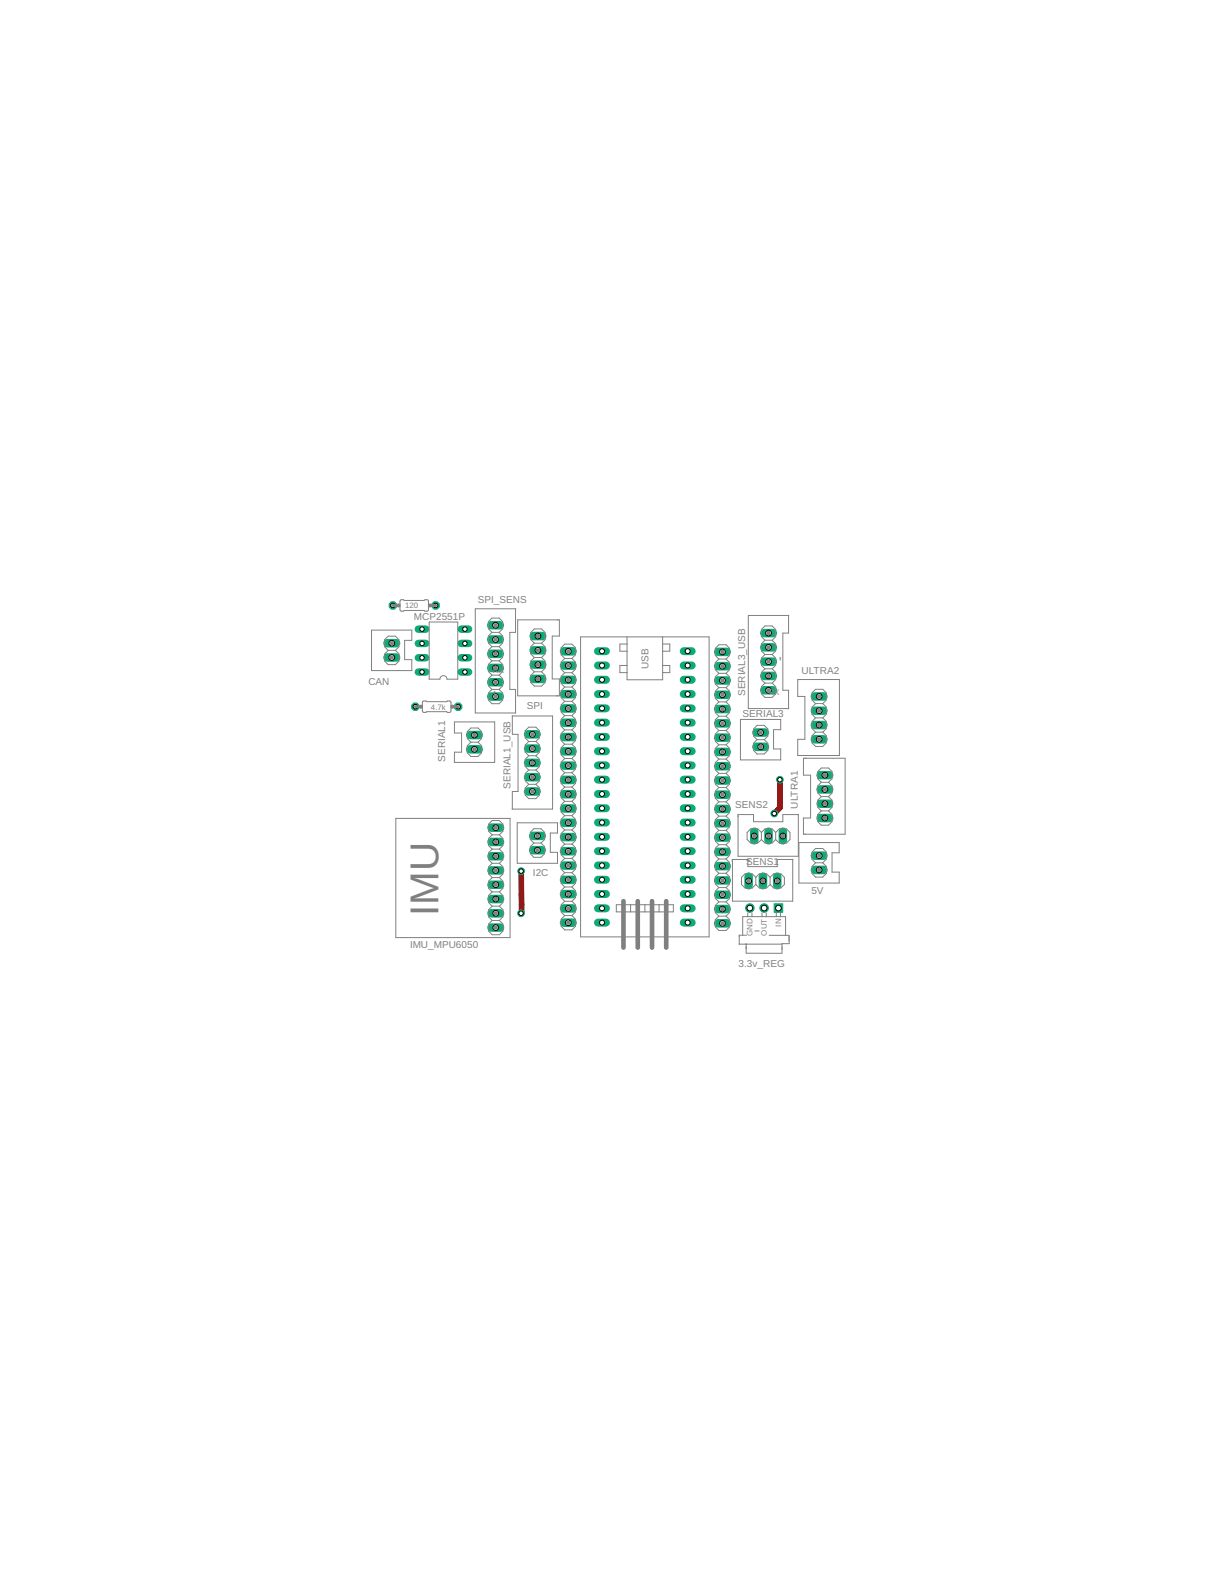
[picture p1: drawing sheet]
<svg xmlns="http://www.w3.org/2000/svg" width="216mm" height="279mm" viewBox="0 0 216 279" stroke-linecap="round" stroke-linejoin="round" font-family="sans-serif">
<defs><g id="words">
<text font-size="7.2" fill="#808080" x="77.9" y="162.8" transform="rotate(-90 77.9 162.8)">IMU</text>
<g font-size="2.5" fill="#808080">
<text x="139.4" y="117.4" transform="rotate(-90 139.4 117.4)">-</text>
<text x="88.6" y="123.6" transform="rotate(-90 88.6 123.6)">-</text>
<text x="132.6" y="153.6">-</text>
</g>
<g font-size="1.8" fill="#808080">
<text x="84.9" y="107.2">SPI_SENS</text>
<text x="73.6" y="110.1">MCP2551P</text>
<text x="115.2" y="118.9" transform="rotate(-90 115.2 118.9)">USB</text>
<text x="142.4" y="119.8">ULTRA2</text>
<text x="65.5" y="121.7">CAN</text>
<text x="93.6" y="125.9">SPI</text>
<text x="132.4" y="123.7" transform="rotate(-90 132.4 123.7)">SERIAL3_USB</text>
<text x="132" y="127.5">SERIAL3</text>
<text x="79.1" y="135.4" transform="rotate(-90 79.1 135.4)">SERIAL1</text>
<text x="90.7" y="140.1" transform="rotate(-90 90.7 140.1)">SERIAL1_USB</text>
<text x="130.6" y="143.7">SENS2</text>
<text x="141.7" y="143.7" transform="rotate(-90 141.7 143.7)">ULTRA1</text>
<text x="94.7" y="155.8">I2C</text>
<text x="132.6" y="153.7">SENS1</text>
<text x="144.2" y="159">5V</text>
<text x="72.9" y="168.5">IMU_MPU6050</text>
<text x="131.2" y="171.9">3.3v_REG</text>
</g>
<g font-size="1.4" fill="#808080">
<text x="72" y="108.1">120</text>
<text x="87.6" y="119.6">RX</text>
<text x="136.6" y="123.6">RX</text>
<text x="76.6" y="126.1">4.7k</text>
<text x="133.7" y="166.4" transform="rotate(-90 133.7 166.4)">GND</text>
<text x="136.3" y="166.3" transform="rotate(-90 136.3 166.3)">OUT</text>
<text x="138.8" y="164.7" transform="rotate(-90 138.8 164.7)">IN</text>
</g>
</g></defs>
<path d="M138.6 138.6v5l-1 1M92.6 154.8l.1 7.4-.1 .1" fill="none" stroke="#c90d0c" stroke-width="1"/>
<path d="M87.3 147.1h1.6" fill="none" stroke="#0dab76" stroke-width="1.5"/>
<circle cx="88.1" cy="147.1" r=".51" fill="#fff" stroke="#000" stroke-width=".18"/>
<path d="M87.3 149.6h1.6" fill="none" stroke="#0dab76" stroke-width="1.5"/>
<circle cx="88.1" cy="149.6" r=".51" fill="#fff" stroke="#000" stroke-width=".18"/>
<path d="M87.3 152.2h1.6" fill="none" stroke="#0dab76" stroke-width="1.5"/>
<circle cx="88.1" cy="152.2" r=".51" fill="#fff" stroke="#000" stroke-width=".18"/>
<path d="M87.3 154.7h1.6" fill="none" stroke="#0dab76" stroke-width="1.5"/>
<circle cx="88.1" cy="154.7" r=".51" fill="#fff" stroke="#000" stroke-width=".18"/>
<path d="M87.3 157.2h1.6" fill="none" stroke="#0dab76" stroke-width="1.5"/>
<circle cx="88.1" cy="157.2" r=".51" fill="#fff" stroke="#000" stroke-width=".18"/>
<path d="M87.3 159.8h1.6" fill="none" stroke="#0dab76" stroke-width="1.5"/>
<circle cx="88.1" cy="159.8" r=".51" fill="#fff" stroke="#000" stroke-width=".18"/>
<path d="M87.3 162.3h1.6" fill="none" stroke="#0dab76" stroke-width="1.5"/>
<circle cx="88.1" cy="162.3" r=".51" fill="#fff" stroke="#000" stroke-width=".18"/>
<path d="M87.3 164.9h1.6" fill="none" stroke="#0dab76" stroke-width="1.5"/>
<circle cx="88.1" cy="164.9" r=".51" fill="#fff" stroke="#000" stroke-width=".18"/>
<path d="M144.8 154.6h1.5" fill="none" stroke="#0dab76" stroke-width="1.5"/>
<circle cx="145.6" cy="154.6" r=".51" fill="#fff" stroke="#000" stroke-width=".18"/>
<path d="M144.8 152.1h1.5" fill="none" stroke="#0dab76" stroke-width="1.5"/>
<circle cx="145.6" cy="152.1" r=".51" fill="#fff" stroke="#000" stroke-width=".18"/>
<path d="M134.4 132.7h1.5" fill="none" stroke="#0dab76" stroke-width="1.5"/>
<circle cx="135.2" cy="132.7" r=".51" fill="#fff" stroke="#000" stroke-width=".18"/>
<path d="M134.4 130.2h1.5" fill="none" stroke="#0dab76" stroke-width="1.5"/>
<circle cx="135.2" cy="130.2" r=".51" fill="#fff" stroke="#000" stroke-width=".18"/>
<path d="M83.5 130.6h1.6" fill="none" stroke="#0dab76" stroke-width="1.5"/>
<circle cx="84.3" cy="130.6" r=".51" fill="#fff" stroke="#000" stroke-width=".18"/>
<path d="M83.5 133.2h1.6" fill="none" stroke="#0dab76" stroke-width="1.5"/>
<circle cx="84.3" cy="133.2" r=".51" fill="#fff" stroke="#000" stroke-width=".18"/>
<path d="M137.6 160.6h1.5v1.6h-1.5z" fill="#0dab76" stroke="#0dab76" stroke-width=".18"/>
<circle cx="138.3" cy="161.4" r=".51" fill="#fff" stroke="#000" stroke-width=".18"/>
<circle cx="135.8" cy="161.4" r=".76" fill="#0dab76" stroke="#0dab76" stroke-width=".18"/>
<circle cx="135.8" cy="161.4" r=".51" fill="#fff" stroke="#000" stroke-width=".18"/>
<circle cx="133.2" cy="161.4" r=".76" fill="#0dab76" stroke="#0dab76" stroke-width=".18"/>
<circle cx="133.2" cy="161.4" r=".51" fill="#fff" stroke="#000" stroke-width=".18"/>
<path d="M106.3 115.7h1.4" fill="none" stroke="#0dab76" stroke-width="1.4"/>
<circle cx="107" cy="115.7" r=".44" fill="#fff" stroke="#000" stroke-width=".18"/>
<path d="M106.3 118.3h1.4" fill="none" stroke="#0dab76" stroke-width="1.4"/>
<circle cx="107" cy="118.3" r=".44" fill="#fff" stroke="#000" stroke-width=".18"/>
<path d="M106.3 120.8h1.4" fill="none" stroke="#0dab76" stroke-width="1.4"/>
<circle cx="107" cy="120.8" r=".44" fill="#fff" stroke="#000" stroke-width=".18"/>
<path d="M106.3 123.4h1.4" fill="none" stroke="#0dab76" stroke-width="1.4"/>
<circle cx="107" cy="123.4" r=".44" fill="#fff" stroke="#000" stroke-width=".18"/>
<path d="M106.3 125.9h1.4" fill="none" stroke="#0dab76" stroke-width="1.4"/>
<circle cx="107" cy="125.9" r=".44" fill="#fff" stroke="#000" stroke-width=".18"/>
<path d="M106.3 128.4h1.4" fill="none" stroke="#0dab76" stroke-width="1.4"/>
<circle cx="107" cy="128.4" r=".44" fill="#fff" stroke="#000" stroke-width=".18"/>
<path d="M106.3 131h1.4" fill="none" stroke="#0dab76" stroke-width="1.4"/>
<circle cx="107" cy="131" r=".44" fill="#fff" stroke="#000" stroke-width=".18"/>
<path d="M106.3 133.5h1.4" fill="none" stroke="#0dab76" stroke-width="1.4"/>
<circle cx="107" cy="133.5" r=".44" fill="#fff" stroke="#000" stroke-width=".18"/>
<path d="M106.3 136h1.4" fill="none" stroke="#0dab76" stroke-width="1.4"/>
<circle cx="107" cy="136" r=".44" fill="#fff" stroke="#000" stroke-width=".18"/>
<path d="M106.3 138.6h1.4" fill="none" stroke="#0dab76" stroke-width="1.4"/>
<circle cx="107" cy="138.6" r=".44" fill="#fff" stroke="#000" stroke-width=".18"/>
<path d="M106.3 141.1h1.4" fill="none" stroke="#0dab76" stroke-width="1.4"/>
<circle cx="107" cy="141.1" r=".44" fill="#fff" stroke="#000" stroke-width=".18"/>
<path d="M106.3 143.7h1.4" fill="none" stroke="#0dab76" stroke-width="1.4"/>
<circle cx="107" cy="143.7" r=".44" fill="#fff" stroke="#000" stroke-width=".18"/>
<path d="M106.3 146.2h1.4" fill="none" stroke="#0dab76" stroke-width="1.4"/>
<circle cx="107" cy="146.2" r=".44" fill="#fff" stroke="#000" stroke-width=".18"/>
<path d="M106.3 148.7h1.4" fill="none" stroke="#0dab76" stroke-width="1.4"/>
<circle cx="107" cy="148.7" r=".44" fill="#fff" stroke="#000" stroke-width=".18"/>
<path d="M106.3 151.3h1.4" fill="none" stroke="#0dab76" stroke-width="1.4"/>
<circle cx="107" cy="151.3" r=".44" fill="#fff" stroke="#000" stroke-width=".18"/>
<path d="M106.3 153.8h1.4" fill="none" stroke="#0dab76" stroke-width="1.4"/>
<circle cx="107" cy="153.8" r=".44" fill="#fff" stroke="#000" stroke-width=".18"/>
<path d="M106.3 156.4h1.4" fill="none" stroke="#0dab76" stroke-width="1.4"/>
<circle cx="107" cy="156.4" r=".44" fill="#fff" stroke="#000" stroke-width=".18"/>
<path d="M106.3 158.9h1.4" fill="none" stroke="#0dab76" stroke-width="1.4"/>
<circle cx="107" cy="158.9" r=".44" fill="#fff" stroke="#000" stroke-width=".18"/>
<path d="M106.3 161.4h1.4" fill="none" stroke="#0dab76" stroke-width="1.4"/>
<circle cx="107" cy="161.4" r=".44" fill="#fff" stroke="#000" stroke-width=".18"/>
<path d="M106.3 164h1.4" fill="none" stroke="#0dab76" stroke-width="1.4"/>
<circle cx="107" cy="164" r=".44" fill="#fff" stroke="#000" stroke-width=".18"/>
<path d="M121.5 115.7h1.4" fill="none" stroke="#0dab76" stroke-width="1.4"/>
<circle cx="122.2" cy="115.7" r=".44" fill="#fff" stroke="#000" stroke-width=".18"/>
<path d="M121.5 118.3h1.4" fill="none" stroke="#0dab76" stroke-width="1.4"/>
<circle cx="122.2" cy="118.3" r=".44" fill="#fff" stroke="#000" stroke-width=".18"/>
<path d="M121.5 120.8h1.4" fill="none" stroke="#0dab76" stroke-width="1.4"/>
<circle cx="122.2" cy="120.8" r=".44" fill="#fff" stroke="#000" stroke-width=".18"/>
<path d="M121.5 123.4h1.4" fill="none" stroke="#0dab76" stroke-width="1.4"/>
<circle cx="122.2" cy="123.4" r=".44" fill="#fff" stroke="#000" stroke-width=".18"/>
<path d="M121.5 125.9h1.4" fill="none" stroke="#0dab76" stroke-width="1.4"/>
<circle cx="122.2" cy="125.9" r=".44" fill="#fff" stroke="#000" stroke-width=".18"/>
<path d="M121.5 128.4h1.4" fill="none" stroke="#0dab76" stroke-width="1.4"/>
<circle cx="122.2" cy="128.4" r=".44" fill="#fff" stroke="#000" stroke-width=".18"/>
<path d="M121.5 131h1.4" fill="none" stroke="#0dab76" stroke-width="1.4"/>
<circle cx="122.2" cy="131" r=".44" fill="#fff" stroke="#000" stroke-width=".18"/>
<path d="M121.5 133.5h1.4" fill="none" stroke="#0dab76" stroke-width="1.4"/>
<circle cx="122.2" cy="133.5" r=".44" fill="#fff" stroke="#000" stroke-width=".18"/>
<path d="M121.5 136h1.4" fill="none" stroke="#0dab76" stroke-width="1.4"/>
<circle cx="122.2" cy="136" r=".44" fill="#fff" stroke="#000" stroke-width=".18"/>
<path d="M121.5 138.6h1.4" fill="none" stroke="#0dab76" stroke-width="1.4"/>
<circle cx="122.2" cy="138.6" r=".44" fill="#fff" stroke="#000" stroke-width=".18"/>
<path d="M121.5 141.1h1.4" fill="none" stroke="#0dab76" stroke-width="1.4"/>
<circle cx="122.2" cy="141.1" r=".44" fill="#fff" stroke="#000" stroke-width=".18"/>
<path d="M121.5 143.7h1.4" fill="none" stroke="#0dab76" stroke-width="1.4"/>
<circle cx="122.2" cy="143.7" r=".44" fill="#fff" stroke="#000" stroke-width=".18"/>
<path d="M121.5 146.2h1.4" fill="none" stroke="#0dab76" stroke-width="1.4"/>
<circle cx="122.2" cy="146.2" r=".44" fill="#fff" stroke="#000" stroke-width=".18"/>
<path d="M121.5 148.7h1.4" fill="none" stroke="#0dab76" stroke-width="1.4"/>
<circle cx="122.2" cy="148.7" r=".44" fill="#fff" stroke="#000" stroke-width=".18"/>
<path d="M121.5 151.3h1.4" fill="none" stroke="#0dab76" stroke-width="1.4"/>
<circle cx="122.2" cy="151.3" r=".44" fill="#fff" stroke="#000" stroke-width=".18"/>
<path d="M121.5 153.8h1.4" fill="none" stroke="#0dab76" stroke-width="1.4"/>
<circle cx="122.2" cy="153.8" r=".44" fill="#fff" stroke="#000" stroke-width=".18"/>
<path d="M121.5 156.4h1.4" fill="none" stroke="#0dab76" stroke-width="1.4"/>
<circle cx="122.2" cy="156.4" r=".44" fill="#fff" stroke="#000" stroke-width=".18"/>
<path d="M121.5 158.9h1.4" fill="none" stroke="#0dab76" stroke-width="1.4"/>
<circle cx="122.2" cy="158.9" r=".44" fill="#fff" stroke="#000" stroke-width=".18"/>
<path d="M121.5 161.4h1.4" fill="none" stroke="#0dab76" stroke-width="1.4"/>
<circle cx="122.2" cy="161.4" r=".44" fill="#fff" stroke="#000" stroke-width=".18"/>
<path d="M121.5 164h1.4" fill="none" stroke="#0dab76" stroke-width="1.4"/>
<circle cx="122.2" cy="164" r=".44" fill="#fff" stroke="#000" stroke-width=".18"/>
<path d="M100.2 164h1.5" fill="none" stroke="#0dab76" stroke-width="1.5"/>
<circle cx="101" cy="164" r=".51" fill="#fff" stroke="#000" stroke-width=".18"/>
<path d="M100.2 161.5h1.5" fill="none" stroke="#0dab76" stroke-width="1.5"/>
<circle cx="101" cy="161.5" r=".51" fill="#fff" stroke="#000" stroke-width=".18"/>
<path d="M100.2 158.9h1.5" fill="none" stroke="#0dab76" stroke-width="1.5"/>
<circle cx="101" cy="158.9" r=".51" fill="#fff" stroke="#000" stroke-width=".18"/>
<path d="M100.2 156.4h1.5" fill="none" stroke="#0dab76" stroke-width="1.5"/>
<circle cx="101" cy="156.4" r=".51" fill="#fff" stroke="#000" stroke-width=".18"/>
<path d="M100.2 153.8h1.5" fill="none" stroke="#0dab76" stroke-width="1.5"/>
<circle cx="101" cy="153.8" r=".51" fill="#fff" stroke="#000" stroke-width=".18"/>
<path d="M100.2 151.3h1.5" fill="none" stroke="#0dab76" stroke-width="1.5"/>
<circle cx="101" cy="151.3" r=".51" fill="#fff" stroke="#000" stroke-width=".18"/>
<path d="M100.2 148.8h1.5" fill="none" stroke="#0dab76" stroke-width="1.5"/>
<circle cx="101" cy="148.8" r=".51" fill="#fff" stroke="#000" stroke-width=".18"/>
<path d="M100.2 146.2h1.5" fill="none" stroke="#0dab76" stroke-width="1.5"/>
<circle cx="101" cy="146.2" r=".51" fill="#fff" stroke="#000" stroke-width=".18"/>
<path d="M100.2 143.7h1.5" fill="none" stroke="#0dab76" stroke-width="1.5"/>
<circle cx="101" cy="143.7" r=".51" fill="#fff" stroke="#000" stroke-width=".18"/>
<path d="M100.2 141.2h1.5" fill="none" stroke="#0dab76" stroke-width="1.5"/>
<circle cx="101" cy="141.2" r=".51" fill="#fff" stroke="#000" stroke-width=".18"/>
<path d="M100.2 138.6h1.5" fill="none" stroke="#0dab76" stroke-width="1.5"/>
<circle cx="101" cy="138.6" r=".51" fill="#fff" stroke="#000" stroke-width=".18"/>
<path d="M100.2 136.1h1.5" fill="none" stroke="#0dab76" stroke-width="1.5"/>
<circle cx="101" cy="136.1" r=".51" fill="#fff" stroke="#000" stroke-width=".18"/>
<path d="M100.2 133.5h1.5" fill="none" stroke="#0dab76" stroke-width="1.5"/>
<circle cx="101" cy="133.5" r=".51" fill="#fff" stroke="#000" stroke-width=".18"/>
<path d="M100.2 131h1.5" fill="none" stroke="#0dab76" stroke-width="1.5"/>
<circle cx="101" cy="131" r=".51" fill="#fff" stroke="#000" stroke-width=".18"/>
<path d="M100.2 128.5h1.5" fill="none" stroke="#0dab76" stroke-width="1.5"/>
<circle cx="101" cy="128.5" r=".51" fill="#fff" stroke="#000" stroke-width=".18"/>
<path d="M100.2 125.9h1.5" fill="none" stroke="#0dab76" stroke-width="1.5"/>
<circle cx="101" cy="125.9" r=".51" fill="#fff" stroke="#000" stroke-width=".18"/>
<path d="M100.2 123.4h1.5" fill="none" stroke="#0dab76" stroke-width="1.5"/>
<circle cx="101" cy="123.4" r=".51" fill="#fff" stroke="#000" stroke-width=".18"/>
<path d="M100.2 120.8h1.5" fill="none" stroke="#0dab76" stroke-width="1.5"/>
<circle cx="101" cy="120.8" r=".51" fill="#fff" stroke="#000" stroke-width=".18"/>
<path d="M100.2 118.3h1.5" fill="none" stroke="#0dab76" stroke-width="1.5"/>
<circle cx="101" cy="118.3" r=".51" fill="#fff" stroke="#000" stroke-width=".18"/>
<path d="M100.2 115.8h1.5" fill="none" stroke="#0dab76" stroke-width="1.5"/>
<circle cx="101" cy="115.8" r=".51" fill="#fff" stroke="#000" stroke-width=".18"/>
<path d="M127.6 115.9h1.5" fill="none" stroke="#0dab76" stroke-width="1.5"/>
<circle cx="128.4" cy="115.9" r=".51" fill="#fff" stroke="#000" stroke-width=".18"/>
<path d="M127.6 118.4h1.5" fill="none" stroke="#0dab76" stroke-width="1.5"/>
<circle cx="128.4" cy="118.4" r=".51" fill="#fff" stroke="#000" stroke-width=".18"/>
<path d="M127.6 120.9h1.5" fill="none" stroke="#0dab76" stroke-width="1.5"/>
<circle cx="128.4" cy="120.9" r=".51" fill="#fff" stroke="#000" stroke-width=".18"/>
<path d="M127.6 123.5h1.5" fill="none" stroke="#0dab76" stroke-width="1.5"/>
<circle cx="128.4" cy="123.5" r=".51" fill="#fff" stroke="#000" stroke-width=".18"/>
<path d="M127.6 126h1.5" fill="none" stroke="#0dab76" stroke-width="1.5"/>
<circle cx="128.4" cy="126" r=".51" fill="#fff" stroke="#000" stroke-width=".18"/>
<path d="M127.6 128.6h1.5" fill="none" stroke="#0dab76" stroke-width="1.5"/>
<circle cx="128.4" cy="128.6" r=".51" fill="#fff" stroke="#000" stroke-width=".18"/>
<path d="M127.6 131.1h1.5" fill="none" stroke="#0dab76" stroke-width="1.5"/>
<circle cx="128.4" cy="131.1" r=".51" fill="#fff" stroke="#000" stroke-width=".18"/>
<path d="M127.6 133.6h1.5" fill="none" stroke="#0dab76" stroke-width="1.5"/>
<circle cx="128.4" cy="133.6" r=".51" fill="#fff" stroke="#000" stroke-width=".18"/>
<path d="M127.6 136.2h1.5" fill="none" stroke="#0dab76" stroke-width="1.5"/>
<circle cx="128.4" cy="136.2" r=".51" fill="#fff" stroke="#000" stroke-width=".18"/>
<path d="M127.6 138.7h1.5" fill="none" stroke="#0dab76" stroke-width="1.5"/>
<circle cx="128.4" cy="138.7" r=".51" fill="#fff" stroke="#000" stroke-width=".18"/>
<path d="M127.6 141.2h1.5" fill="none" stroke="#0dab76" stroke-width="1.5"/>
<circle cx="128.4" cy="141.2" r=".51" fill="#fff" stroke="#000" stroke-width=".18"/>
<path d="M127.6 143.8h1.5" fill="none" stroke="#0dab76" stroke-width="1.5"/>
<circle cx="128.4" cy="143.8" r=".51" fill="#fff" stroke="#000" stroke-width=".18"/>
<path d="M127.6 146.3h1.5" fill="none" stroke="#0dab76" stroke-width="1.5"/>
<circle cx="128.4" cy="146.3" r=".51" fill="#fff" stroke="#000" stroke-width=".18"/>
<path d="M127.6 148.9h1.5" fill="none" stroke="#0dab76" stroke-width="1.5"/>
<circle cx="128.4" cy="148.9" r=".51" fill="#fff" stroke="#000" stroke-width=".18"/>
<path d="M127.6 151.4h1.5" fill="none" stroke="#0dab76" stroke-width="1.5"/>
<circle cx="128.4" cy="151.4" r=".51" fill="#fff" stroke="#000" stroke-width=".18"/>
<path d="M127.6 153.9h1.5" fill="none" stroke="#0dab76" stroke-width="1.5"/>
<circle cx="128.4" cy="153.9" r=".51" fill="#fff" stroke="#000" stroke-width=".18"/>
<path d="M127.6 156.5h1.5" fill="none" stroke="#0dab76" stroke-width="1.5"/>
<circle cx="128.4" cy="156.5" r=".51" fill="#fff" stroke="#000" stroke-width=".18"/>
<path d="M127.6 159h1.5" fill="none" stroke="#0dab76" stroke-width="1.5"/>
<circle cx="128.4" cy="159" r=".51" fill="#fff" stroke="#000" stroke-width=".18"/>
<path d="M127.6 161.6h1.5" fill="none" stroke="#0dab76" stroke-width="1.5"/>
<circle cx="128.4" cy="161.6" r=".51" fill="#fff" stroke="#000" stroke-width=".18"/>
<path d="M127.6 164.1h1.5" fill="none" stroke="#0dab76" stroke-width="1.5"/>
<circle cx="128.4" cy="164.1" r=".51" fill="#fff" stroke="#000" stroke-width=".18"/>
<path d="M82 119.4h1.3" fill="none" stroke="#0dab76" stroke-width="1.3"/>
<circle cx="82.6" cy="119.4" r=".4" fill="#fff" stroke="#000" stroke-width=".18"/>
<path d="M82 116.9h1.3" fill="none" stroke="#0dab76" stroke-width="1.3"/>
<circle cx="82.6" cy="116.9" r=".4" fill="#fff" stroke="#000" stroke-width=".18"/>
<path d="M82 114.4h1.3" fill="none" stroke="#0dab76" stroke-width="1.3"/>
<circle cx="82.6" cy="114.4" r=".4" fill="#fff" stroke="#000" stroke-width=".18"/>
<path d="M82 111.8h1.3" fill="none" stroke="#0dab76" stroke-width="1.3"/>
<circle cx="82.6" cy="111.8" r=".4" fill="#fff" stroke="#000" stroke-width=".18"/>
<path d="M74.3 111.8h1.3" fill="none" stroke="#0dab76" stroke-width="1.3"/>
<circle cx="75" cy="111.8" r=".4" fill="#fff" stroke="#000" stroke-width=".18"/>
<path d="M74.3 114.4h1.3" fill="none" stroke="#0dab76" stroke-width="1.3"/>
<circle cx="75" cy="114.4" r=".4" fill="#fff" stroke="#000" stroke-width=".18"/>
<path d="M74.3 116.9h1.3" fill="none" stroke="#0dab76" stroke-width="1.3"/>
<circle cx="75" cy="116.9" r=".4" fill="#fff" stroke="#000" stroke-width=".18"/>
<path d="M74.3 119.4h1.3" fill="none" stroke="#0dab76" stroke-width="1.3"/>
<circle cx="75" cy="119.4" r=".4" fill="#fff" stroke="#000" stroke-width=".18"/>
<circle cx="81.4" cy="125.6" r=".71" fill="#0dab76" stroke="#0dab76" stroke-width=".18"/>
<circle cx="81.4" cy="125.6" r=".4" fill="#fff" stroke="#000" stroke-width=".18"/>
<circle cx="73.8" cy="125.6" r=".71" fill="#0dab76" stroke="#0dab76" stroke-width=".18"/>
<circle cx="73.8" cy="125.6" r=".4" fill="#fff" stroke="#000" stroke-width=".18"/>
<circle cx="69.8" cy="107.6" r=".71" fill="#0dab76" stroke="#0dab76" stroke-width=".18"/>
<circle cx="69.8" cy="107.6" r=".4" fill="#fff" stroke="#000" stroke-width=".18"/>
<circle cx="77.4" cy="107.6" r=".71" fill="#0dab76" stroke="#0dab76" stroke-width=".18"/>
<circle cx="77.4" cy="107.6" r=".4" fill="#fff" stroke="#000" stroke-width=".18"/>
<path d="M68.9 116.9h1.5" fill="none" stroke="#0dab76" stroke-width="1.5"/>
<circle cx="69.6" cy="116.9" r=".51" fill="#fff" stroke="#000" stroke-width=".18"/>
<path d="M68.9 114.3h1.5" fill="none" stroke="#0dab76" stroke-width="1.5"/>
<circle cx="69.6" cy="114.3" r=".51" fill="#fff" stroke="#000" stroke-width=".18"/>
<path d="M145.8 137.8h1.5" fill="none" stroke="#0dab76" stroke-width="1.5"/>
<circle cx="146.6" cy="137.8" r=".51" fill="#fff" stroke="#000" stroke-width=".18"/>
<path d="M145.8 140.3h1.5" fill="none" stroke="#0dab76" stroke-width="1.5"/>
<circle cx="146.6" cy="140.3" r=".51" fill="#fff" stroke="#000" stroke-width=".18"/>
<path d="M145.8 142.9h1.5" fill="none" stroke="#0dab76" stroke-width="1.5"/>
<circle cx="146.6" cy="142.9" r=".51" fill="#fff" stroke="#000" stroke-width=".18"/>
<path d="M145.8 145.4h1.5" fill="none" stroke="#0dab76" stroke-width="1.5"/>
<circle cx="146.6" cy="145.4" r=".51" fill="#fff" stroke="#000" stroke-width=".18"/>
<path d="M144.8 123.8h1.5" fill="none" stroke="#0dab76" stroke-width="1.5"/>
<circle cx="145.6" cy="123.8" r=".51" fill="#fff" stroke="#000" stroke-width=".18"/>
<path d="M144.8 126.3h1.5" fill="none" stroke="#0dab76" stroke-width="1.5"/>
<circle cx="145.6" cy="126.3" r=".51" fill="#fff" stroke="#000" stroke-width=".18"/>
<path d="M144.8 128.9h1.5" fill="none" stroke="#0dab76" stroke-width="1.5"/>
<circle cx="145.6" cy="128.9" r=".51" fill="#fff" stroke="#000" stroke-width=".18"/>
<path d="M144.8 131.4h1.5" fill="none" stroke="#0dab76" stroke-width="1.5"/>
<circle cx="145.6" cy="131.4" r=".51" fill="#fff" stroke="#000" stroke-width=".18"/>
<path d="M138.1 155.8v1.5" fill="none" stroke="#0dab76" stroke-width="1.5"/>
<circle cx="138.1" cy="156.6" r=".51" fill="#fff" stroke="#000" stroke-width=".18"/>
<path d="M135.6 155.8v1.5" fill="none" stroke="#0dab76" stroke-width="1.5"/>
<circle cx="135.6" cy="156.6" r=".51" fill="#fff" stroke="#000" stroke-width=".18"/>
<path d="M133 155.8v1.5" fill="none" stroke="#0dab76" stroke-width="1.5"/>
<circle cx="133" cy="156.6" r=".51" fill="#fff" stroke="#000" stroke-width=".18"/>
<path d="M139.1 147.8v1.6" fill="none" stroke="#0dab76" stroke-width="1.5"/>
<circle cx="139.1" cy="148.6" r=".51" fill="#fff" stroke="#000" stroke-width=".18"/>
<path d="M136.6 147.8v1.6" fill="none" stroke="#0dab76" stroke-width="1.5"/>
<circle cx="136.6" cy="148.6" r=".51" fill="#fff" stroke="#000" stroke-width=".18"/>
<path d="M134 147.8v1.6" fill="none" stroke="#0dab76" stroke-width="1.5"/>
<circle cx="134" cy="148.6" r=".51" fill="#fff" stroke="#000" stroke-width=".18"/>
<path d="M87.3 123.8h1.5" fill="none" stroke="#0dab76" stroke-width="1.5"/>
<circle cx="88.1" cy="123.8" r=".51" fill="#fff" stroke="#000" stroke-width=".18"/>
<path d="M87.3 121.3h1.5" fill="none" stroke="#0dab76" stroke-width="1.5"/>
<circle cx="88.1" cy="121.3" r=".51" fill="#fff" stroke="#000" stroke-width=".18"/>
<path d="M87.3 118.7h1.5" fill="none" stroke="#0dab76" stroke-width="1.5"/>
<circle cx="88.1" cy="118.7" r=".51" fill="#fff" stroke="#000" stroke-width=".18"/>
<path d="M87.3 116.2h1.5" fill="none" stroke="#0dab76" stroke-width="1.5"/>
<circle cx="88.1" cy="116.2" r=".51" fill="#fff" stroke="#000" stroke-width=".18"/>
<path d="M87.3 113.7h1.5" fill="none" stroke="#0dab76" stroke-width="1.5"/>
<circle cx="88.1" cy="113.7" r=".51" fill="#fff" stroke="#000" stroke-width=".18"/>
<path d="M87.3 111.1h1.5" fill="none" stroke="#0dab76" stroke-width="1.5"/>
<circle cx="88.1" cy="111.1" r=".51" fill="#fff" stroke="#000" stroke-width=".18"/>
<path d="M135.8 122.7h1.5" fill="none" stroke="#0dab76" stroke-width="1.5"/>
<circle cx="136.6" cy="122.7" r=".51" fill="#fff" stroke="#000" stroke-width=".18"/>
<path d="M135.8 120.1h1.5" fill="none" stroke="#0dab76" stroke-width="1.5"/>
<circle cx="136.6" cy="120.1" r=".51" fill="#fff" stroke="#000" stroke-width=".18"/>
<path d="M135.8 117.6h1.5" fill="none" stroke="#0dab76" stroke-width="1.5"/>
<circle cx="136.6" cy="117.6" r=".51" fill="#fff" stroke="#000" stroke-width=".18"/>
<path d="M135.8 115.1h1.5" fill="none" stroke="#0dab76" stroke-width="1.5"/>
<circle cx="136.6" cy="115.1" r=".51" fill="#fff" stroke="#000" stroke-width=".18"/>
<path d="M135.8 112.5h1.5" fill="none" stroke="#0dab76" stroke-width="1.5"/>
<circle cx="136.6" cy="112.5" r=".51" fill="#fff" stroke="#000" stroke-width=".18"/>
<path d="M93.8 130.5h1.6" fill="none" stroke="#0dab76" stroke-width="1.5"/>
<circle cx="94.6" cy="130.5" r=".51" fill="#fff" stroke="#000" stroke-width=".18"/>
<path d="M93.8 133.1h1.6" fill="none" stroke="#0dab76" stroke-width="1.5"/>
<circle cx="94.6" cy="133.1" r=".51" fill="#fff" stroke="#000" stroke-width=".18"/>
<path d="M93.8 135.6h1.6" fill="none" stroke="#0dab76" stroke-width="1.5"/>
<circle cx="94.6" cy="135.6" r=".51" fill="#fff" stroke="#000" stroke-width=".18"/>
<path d="M93.8 138.1h1.6" fill="none" stroke="#0dab76" stroke-width="1.5"/>
<circle cx="94.6" cy="138.1" r=".51" fill="#fff" stroke="#000" stroke-width=".18"/>
<path d="M93.8 140.7h1.6" fill="none" stroke="#0dab76" stroke-width="1.5"/>
<circle cx="94.6" cy="140.7" r=".51" fill="#fff" stroke="#000" stroke-width=".18"/>
<path d="M94.7 151.1h1.6" fill="none" stroke="#0dab76" stroke-width="1.5"/>
<circle cx="95.5" cy="151.1" r=".51" fill="#fff" stroke="#000" stroke-width=".18"/>
<path d="M94.7 148.6h1.6" fill="none" stroke="#0dab76" stroke-width="1.5"/>
<circle cx="95.5" cy="148.6" r=".51" fill="#fff" stroke="#000" stroke-width=".18"/>
<path d="M94.8 120.7h1.6" fill="none" stroke="#0dab76" stroke-width="1.5"/>
<circle cx="95.6" cy="120.7" r=".51" fill="#fff" stroke="#000" stroke-width=".18"/>
<path d="M94.8 118.1h1.6" fill="none" stroke="#0dab76" stroke-width="1.5"/>
<circle cx="95.6" cy="118.1" r=".51" fill="#fff" stroke="#000" stroke-width=".18"/>
<path d="M94.8 115.6h1.6" fill="none" stroke="#0dab76" stroke-width="1.5"/>
<circle cx="95.6" cy="115.6" r=".51" fill="#fff" stroke="#000" stroke-width=".18"/>
<path d="M94.8 113.1h1.6" fill="none" stroke="#0dab76" stroke-width="1.5"/>
<circle cx="95.6" cy="113.1" r=".51" fill="#fff" stroke="#000" stroke-width=".18"/>
<circle cx="138.6" cy="138.6" r=".59" fill="#0dab76" stroke="#0dab76" stroke-width=".18"/>
<circle cx="138.6" cy="138.6" r=".4" fill="#fff" stroke="#000" stroke-width=".18"/>
<circle cx="137.6" cy="144.6" r=".59" fill="#0dab76" stroke="#0dab76" stroke-width=".18"/>
<circle cx="137.6" cy="144.6" r=".4" fill="#fff" stroke="#000" stroke-width=".18"/>
<circle cx="92.6" cy="154.8" r=".59" fill="#0dab76" stroke="#0dab76" stroke-width=".18"/>
<circle cx="92.6" cy="154.8" r=".4" fill="#fff" stroke="#000" stroke-width=".18"/>
<circle cx="92.6" cy="162.3" r=".59" fill="#0dab76" stroke="#0dab76" stroke-width=".18"/>
<circle cx="92.6" cy="162.3" r=".4" fill="#fff" stroke="#000" stroke-width=".18"/>
<g fill="none" stroke="#808080" stroke-width=".18">
<path d="M69 115.6l-.7-.6v-1.3l.7-.6h1.3l.6 .6v1.3l-.6 .6M69 115.6l-.7 .6v1.3l.7 .6h1.3l.6-.6v-1.3l-.6-.6M69 115.6h1.3M71.1 106.7h4.3l.1-.1h.5l.1 .1v1.8l-.2 .1h-.4l-.1-.1h-3.6l-.1 .1h-.5l-.1-.2zM73.2 112.1v1.7h-1.3v3.4h1.3v1.9M73.2 112h-7.2v7.2h7.2M76.3 110.6h5v10.1h-1.9a.63 .63 0 0 0-.6-.6 .63 .63 0 0 0-.6 .6h-1.9zM87.4 112.4l-.6-.6v-1.3l.6-.6h1.3l.6 .6v1.3l-.6 .6M87.4 112.4l-.6 .6v1.3l.6 .6M87.4 114.9l-.6 .7v1.2l.6 .7M87.4 117.5l-.6 .6v1.3l.6 .6M87.4 120l-.6 .6v1.3l.6 .6"/>
<path d="M87.4 114.9h1.3M87.4 112.4h1.3M87.4 117.5h1.3M87.4 120h1.3M88.7 114.9l.6 .7v1.2l-.6 .7M88.7 112.4l.6 .6v1.3l-.6 .6M88.7 117.5l.6 .6v1.3l-.6 .6M88.7 120l.6 .6v1.3l-.6 .6M91.6 108.2v4.2h-1v10.1h1v4.2M91.7 108.2h-7.2v18.5h7.2M92 110.2h7.4v2.9h-1.3v7.6h1.3v3h-7.4zM95 114.3l-.7 .7v1.2l.7 .7"/>
<path d="M95 114.3l-.7-.6v-1.3l.7-.6h1.2l.7 .6v1.3l-.7 .6M95 116.9l-.7 .6v1.3l.7 .6M95 119.4l-.7 .6v1.3l.7 .6h1.2l.7-.6v-1.3l-.7-.6M95 114.3h1.2M95 119.4h1.2M95 116.9h1.2M96.2 114.3l.7 .7v1.2l-.7 .7M96.2 116.9l.7 .6v1.3l-.7 .6M100.4 117l-.7-.6v-1.3l.7-.6h1.2l.7 .6v1.3l-.7 .6M100.4 117l-.7 .7v1.2l.7 .7M100.4 119.6l-.7 .6v1.3l.7 .6M100.4 117h1.2"/>
<path d="M100.4 119.6h1.2M101.6 117l.7 .7v1.2l-.7 .7M101.6 119.6l.7 .6v1.3l-.7 .6M103.2 113.2h22.8v53.3h-22.8zM111.4 113.2v7.6h6.4v-7.6M111.4 114.5h-1.2v1.2h1.2M111.4 118.3h-1.2v1.2h1.2M117.8 114.5h1.2v1.2h-1.2M117.8 118.3h1.2v1.2h-1.2M127.7 117.1l-.6-.6v-1.3l.6-.6h1.3l.6 .6v1.3l-.6 .6M127.7 117.1l-.6 .7v1.2l.6 .7M127.7 119.7l-.6 .6v1.3l.6 .6"/>
<path d="M127.7 117.1h1.3M127.7 119.7h1.3M129 117.1l.6 .7v1.2l-.6 .7M129 119.7l.6 .6v1.3l-.6 .6M135.9 113.8l-.6-.6v-1.3l.6-.6h1.3l.6 .6v1.3l-.6 .6M135.9 113.8h1.3M135.9 113.8l-.6 .6v1.3l.6 .6M135.9 116.3l-.6 .7v1.2l.6 .7M135.9 118.9l-.6 .6v1.3l.6 .6M135.9 116.3h1.3M135.9 118.9h1.3M137.2 113.8l.6 .6v1.3l-.6 .6"/>
<path d="M137.2 116.3l.6 .7v1.2l-.6 .7M137.2 118.9l.6 .6v1.3l-.6 .6M140.1 109.3v3.2h-1v10.2h1v3.3M140.2 109.4h-7.2v16.5h7.2M75.1 124.7h4.3l.1-.1h.5l.1 .2v1.6l-.2 .2h-.4l-.1-.1h-3.6l-.1 .1h-.5l-.1-.2zM80.7 128.3h7.2v7.2h-7.2M80.8 128.4v1.9h1.2v3.4h-1.2v1.8M83.7 131.9l-.7-.6v-1.3l.7-.6h1.2l.7 .6v1.3l-.7 .6M83.7 131.9l-.7 .6v1.3l.7 .7h1.2l.7-.7v-1.3l-.7-.6M83.7 131.9h1.2M87.4 122.5l-.6 .7v1.2l.6 .7h1.3l.6-.7v-1.2l-.6-.7M87.4 122.5h1.3"/>
<path d="M91 127.3h7.2v16.5h-7.2M91 127.2v3.3h1.1v10.2h-1.1v3.1M94 131.8l-.7-.7v-1.2l.7-.7h1.2l.7 .7v1.2l-.7 .7M94 139.4l-.7 .6v1.3l.7 .6h1.2l.7-.6v-1.3l-.7-.6M94 139.4h1.2M94 136.9l-.7 .6v1.3l.7 .6M94 136.9h1.2M94 134.3l-.7 .7v1.2l.7 .7M94 131.8l-.7 .6v1.3l.7 .6M94 131.8h1.2M94 134.3h1.2M95.2 131.8l.7 .6v1.3l-.7 .6"/>
<path d="M95.2 134.3l.7 .7v1.2l-.7 .7M95.2 136.9l.7 .6v1.3l-.7 .6M100.4 122.1l-.7 .6v1.3l.7 .7M100.4 124.7l-.7 .6v1.3l.7 .6M100.4 127.2l-.7 .6v1.3l.7 .6M100.4 129.7l-.7 .7v1.2l.7 .7M100.4 132.3l-.7 .6v1.3l.7 .6M100.4 134.8l-.7 .6v1.3l.7 .7M100.4 137.4l-.7 .6v1.3l.7 .6M100.4 139.9l-.7 .6v1.3l.7 .6M100.4 124.7h1.2M100.4 122.1h1.2"/>
<path d="M100.4 127.2h1.2M100.4 132.3h1.2M100.4 129.7h1.2M100.4 134.8h1.2M100.4 139.9h1.2M100.4 137.4h1.2M101.6 122.1l.7 .6v1.3l-.7 .7M101.6 124.7l.7 .6v1.3l-.7 .6M101.6 127.2l.7 .6v1.3l-.7 .6M101.6 129.7l.7 .7v1.2l-.7 .7M101.6 132.3l.7 .6v1.3l-.7 .6M101.6 134.8l.7 .6v1.3l-.7 .7"/>
<path d="M101.6 137.4l.7 .6v1.3l-.7 .6M101.6 139.9l.7 .6v1.3l-.7 .6M127.7 129.8l-.6 .7v1.2l.6 .7M127.7 122.2l-.6 .7v1.2l.6 .7M127.7 124.8l-.6 .6v1.3l.6 .6M127.7 127.3l-.6 .6v1.3l.6 .6M127.7 132.4l-.6 .6v1.3l.6 .6M127.7 134.9l-.6 .7v1.2l.6 .7M127.7 137.5l-.6 .6v1.3l.6 .6M127.7 140l-.6 .6v1.3l.6 .6M127.7 140h1.3M127.7 137.5h1.3"/>
<path d="M127.7 132.4h1.3M127.7 134.9h1.3M127.7 129.8h1.3M127.7 124.8h1.3M127.7 127.3h1.3M127.7 122.2h1.3M129 140l.6 .6v1.3l-.6 .6M129 122.2l.6 .7v1.2l-.6 .7M129 124.8l.6 .6v1.3l-.6 .6M129 127.3l.6 .6v1.3l-.6 .6M129 129.8l.6 .7v1.2l-.6 .7M129 132.4l.6 .6v1.3l-.6 .6"/>
<path d="M129 134.9l.6 .7v1.2l-.6 .7M129 137.5l.6 .6v1.3l-.6 .6M134.5 131.5l-.6-.7v-1.2l.6-.7h1.3l.6 .7v1.2l-.6 .7M134.5 131.5l-.6 .6v1.3l.6 .6h1.3l.6-.6v-1.3l-.6-.6M134.5 131.5h1.3M135.9 121.4l-.6 .6v1.3l.6 .7h1.3l.6-.7v-1.3l-.6-.6M135.9 121.4h1.3M138.7 127.9v1.8h-1.2v3.4h1.2v1.9M138.8 127.9h-7.2v7.2h7.2M141.8 120.8h7.4v13.5h-7.4v-2.9h1.2v-7.6h-1.2zM142.8 134.8h7.4v13.5h-7.4v-2.9h1.2v-7.6h-1.2zM144.9 125.1l-.6-.7v-1.3l.6-.6h1.3l.6 .6v1.3l-.6 .7"/>
<path d="M144.9 125.1l-.6 .6v1.3l.6 .6M144.9 127.6l-.6 .6v1.3l.6 .6M144.9 130.1l-.6 .7v1.2l.6 .7h1.3l.6-.7v-1.2l-.6-.7M144.9 130.1h1.3M144.9 125.1h1.3M144.9 127.6h1.3M145.9 139l-.6-.6v-1.3l.6-.6h1.3l.6 .6v1.3l-.6 .6M145.9 139l-.6 .7v1.2l.6 .7M145.9 139h1.3M146.2 125.1l.6 .6v1.3l-.6 .6M146.2 127.6l.6 .6v1.3l-.6 .6M147.2 139l.6 .7v1.2l-.6 .7"/>
<path d="M70.3 145.5h20.3v21.1h-20.3zM87.5 148.4l-.7-.7v-1.2l.7-.7h1.2l.7 .7v1.2l-.7 .7M87.5 158.5l-.7 .7v1.2l.7 .7M87.5 148.4l-.7 .6v1.3l.7 .6M87.5 150.9l-.7 .7v1.2l.7 .6M87.5 153.4l-.7 .7v1.2l.7 .7M87.5 156l-.7 .6v1.3l.7 .6M87.5 156h1.2M87.5 158.5h1.2M87.5 153.4h1.2M87.5 148.4h1.2M87.5 150.9h1.2"/>
<path d="M88.7 148.4l.7 .6v1.3l-.7 .6M88.7 150.9l.7 .7v1.2l-.7 .6M88.7 153.4l.7 .7v1.2l-.7 .7M88.7 156l.7 .6v1.3l-.7 .6M88.7 158.5l.7 .7v1.2l-.7 .7M94.9 149.8l-.7-.6v-1.3l.7-.6h1.2l.7 .6v1.3l-.7 .6M94.9 149.8l-.7 .7v1.2l.7 .7h1.2l.7-.7v-1.2l-.7-.7M94.9 149.8h1.2M99.1 146.3v1.8h-1.3v3.4h1.3v1.9M99.1 146.2h-7.2v7.2h7.2M100.4 142.4l-.7 .7v1.2l.7 .7M100.4 145l-.7 .6v1.3l.7 .6"/>
<path d="M100.4 147.5l-.7 .6v1.3l.7 .6M100.4 150l-.7 .7v1.2l.7 .7M100.4 152.6l-.7 .6v1.3l.7 .6M100.4 155.1l-.7 .6v1.3l.7 .6M100.4 157.6l-.7 .7v1.3l.7 .6M100.4 142.4h1.2M100.4 147.5h1.2M100.4 145h1.2M100.4 150h1.2M100.4 155.1h1.2M100.4 152.6h1.2M100.4 157.6h1.2"/>
<path d="M101.6 142.4l.7 .7v1.2l-.7 .7M101.6 145l.7 .6v1.3l-.7 .6M101.6 147.5l.7 .6v1.3l-.7 .6M101.6 150l.7 .7v1.2l-.7 .7M101.6 152.6l.7 .6v1.3l-.7 .6M101.6 155.1l.7 .6v1.3l-.7 .6M101.6 157.6l.7 .7v1.3l-.7 .6M127.7 157.8l-.6 .6v1.3l.6 .6M127.7 142.5l-.6 .7v1.2l.6 .7M127.7 145.1l-.6 .6v1.3l.6 .6M127.7 147.6l-.6 .6v1.3l.6 .6M127.7 150.1l-.6 .7v1.2l.6 .7"/>
<path d="M127.7 152.7l-.6 .6v1.3l.6 .6M127.7 155.2l-.6 .7v1.2l.6 .7M127.7 155.2h1.3M127.7 157.8h1.3M127.7 152.7h1.3M127.7 147.6h1.3M127.7 150.1h1.3M127.7 145.1h1.3M127.7 142.5h1.3M129 142.5l.6 .7v1.2l-.6 .7M129 145.1l.6 .6v1.3l-.6 .6M129 147.6l.6 .6v1.3l-.6 .6"/>
<path d="M129 150.1l.6 .7v1.2l-.6 .7M129 152.7l.6 .6v1.3l-.6 .6M129 155.2l.6 .7v1.2l-.6 .7M129 157.8l.6 .6v1.3l-.6 .6M134.3 155.9l-.6-.6h-1.3l-.6 .6v1.3l.6 .6h1.3l.6-.6M134.3 157.2l.6 .6h1.3l.6-.6M134.3 155.9v1.3M134.3 155.9l.6-.6h1.3l.6 .6M135.3 148l-.6-.7h-1.3l-.6 .7v1.2l.6 .6h1.3l.6-.6M135.3 149.2l.6 .6h1.3l.6-.6M135.3 148v1.2M135.3 148l.6-.7h1.3l.6 .7"/>
<path d="M136.8 155.9l.7-.6h1.2l.7 .6v1.3l-.7 .6h-1.2l-.7-.6M136.8 155.9v1.3M137.8 148l.7-.7h1.2l.7 .7v1.2l-.7 .6h-1.2l-.7-.6M137.8 148v1.2M140.9 152.7v7.5h-10.7v-7.2M140.9 152.8h-2.8v1.2h-5.2v-1.2h-2.8v.3M141.9 144.7v7.5h-10.8v-7.4h2.8v1.2h5.2v-1.2h2.8M144.9 153.4l-.6-.7v-1.3l.6-.6h1.3l.6 .6v1.3l-.6 .7M144.9 153.4l-.6 .6v1.3l.6 .6h1.3l.6-.6v-1.3l-.6-.6M144.9 153.4h1.3M145.9 144.1l-.6 .7v1.2l.6 .7h1.3l.6-.7v-1.2l-.6-.7M145.9 144.1h1.3"/>
<path d="M145.9 141.6l-.6 .6v1.3l.6 .6M145.9 141.6h1.3M147.2 141.6l.6 .6v1.3l-.6 .6M149.1 149.8v1.8h-1.3v3.4h1.3v1.9M149.2 149.8h-7.2v7.2h7.2M87.5 163.6l-.7 .6v1.3l.7 .6h1.2l.7-.6v-1.3l-.7-.6M87.5 163.6h1.2M87.5 161.1l-.7 .6v1.3l.7 .6M87.5 161.1h1.2M88.7 161.1l.7 .6v1.3l-.7 .6M100.4 160.2l-.7 .6v1.3l.7 .6M100.4 162.7l-.7 .7v1.2l.7 .7h1.2l.7-.7v-1.2l-.7-.7"/>
<path d="M100.4 162.7h1.2M100.4 160.2h1.2M101.6 160.2l.7 .6v1.3l-.7 .6M109.5 160.8h10.2v1.3h-10.2zM112.1 160.8v1.3M114.6 160.8v1.3M117.1 160.8v1.3M127.7 162.8l-.6 .7v1.2l.6 .7h1.3l.6-.7v-1.2l-.6-.7M127.7 162.8h1.3M127.7 160.3l-.6 .6v1.3l.6 .6M127.7 160.3h1.3M129 160.3l.6 .6v1.3l-.6 .6"/>
<path d="M131.3 167.8h7.7M131.4 166.4v1.4M132 166.2v-3.3h7.6v3.3M132.5 167.8h.1M132.6 168.6h.1M132.6 167.8v1.6h6.3M132.7 166.2h-1.4v.3M132.9 162.3v.6M133.6 162.3v.6M134.1 165.5h.8M135.4 162.3v.6M136.2 162.3v.6"/>
<path d="M136.7 166.2h3.5v1.1M137.9 162.3v.6M138.7 162.3v.6M140.2 166.4v1.3h-1.2v1.7"/>
</g>
<path d="M110.8 160.2v8.2M113.3 160.2v8.2M115.9 160.2v8.2M118.4 160.2v8.2" fill="none" stroke="#808080" stroke-width=".83"/>
<g fill="#808080" stroke="#808080" stroke-width=".18">
<path d="M74.7 125.3h.4v.6h-.4z"/>
<path d="M80.1 125.3h.4v.6h-.4z"/>
<path d="M76.1 107.4h.4v.5h-.4z"/>
<path d="M70.7 107.4h.4v.5h-.4z"/>
<path d="M87.8 162.1h.5v.5h-.5z"/>
<path d="M87.8 159.5h.5v.5h-.5z"/>
<path d="M87.8 157h.5v.5h-.5z"/>
<path d="M87.8 154.5h.5v.5h-.5z"/>
<path d="M87.8 151.9h.5v.5h-.5z"/>
<path d="M87.8 149.4h.5v.5h-.5z"/>
<path d="M87.8 146.9h.5v.5h-.5z"/>
<path d="M87.8 164.6h.5v.5h-.5z"/>
<path d="M145.3 154.4h.5v.5h-.5z"/>
<path d="M145.3 151.8h.5v.5h-.5z"/>
<path d="M134.9 132.5h.5v.5h-.5z"/>
<path d="M134.9 129.9h.5v.6h-.5z"/>
<path d="M84.1 130.4h.5v.5h-.5z"/>
<path d="M84.1 132.9h.5v.5h-.5z"/>
<path d="M100.7 118h.5v.6h-.5z"/>
<path d="M100.7 120.6h.5v.5h-.5z"/>
<path d="M100.7 123.1h.5v.5h-.5z"/>
<path d="M100.7 125.7h.5v.5h-.5z"/>
<path d="M100.7 128.2h.5v.5h-.5z"/>
<path d="M100.7 130.7h.5v.6h-.5z"/>
<path d="M100.7 133.3h.5v.5h-.5z"/>
<path d="M100.7 135.8h.5v.5h-.5z"/>
<path d="M100.7 138.4h.5v.5h-.5z"/>
<path d="M100.7 140.9h.5v.5h-.5z"/>
<path d="M100.7 143.4h.5v.6h-.5z"/>
<path d="M100.7 146h.5v.5h-.5z"/>
<path d="M100.7 148.5h.5v.5h-.5z"/>
<path d="M100.7 151h.5v.6h-.5z"/>
<path d="M100.7 153.6h.5v.5h-.5z"/>
<path d="M100.7 156.1h.5v.5h-.5z"/>
<path d="M100.7 158.7h.5v.5h-.5z"/>
<path d="M100.7 161.2h.5v.5h-.5z"/>
<path d="M100.7 163.7h.5v.6h-.5z"/>
<path d="M100.7 115.5h.5v.5h-.5z"/>
<path d="M128.1 161.3h.5v.5h-.5z"/>
<path d="M128.1 158.8h.5v.5h-.5z"/>
<path d="M128.1 156.2h.5v.5h-.5z"/>
<path d="M128.1 153.7h.5v.5h-.5z"/>
<path d="M128.1 151.2h.5v.5h-.5z"/>
<path d="M128.1 148.6h.5v.5h-.5z"/>
<path d="M128.1 146.1h.5v.5h-.5z"/>
<path d="M128.1 143.5h.5v.5h-.5z"/>
<path d="M128.1 141h.5v.5h-.5z"/>
<path d="M128.1 138.5h.5v.5h-.5z"/>
<path d="M128.1 135.9h.5v.5h-.5z"/>
<path d="M128.1 133.4h.5v.5h-.5z"/>
<path d="M128.1 130.9h.5v.5h-.5z"/>
<path d="M128.1 128.3h.5v.5h-.5z"/>
<path d="M128.1 125.8h.5v.5h-.5z"/>
<path d="M128.1 123.2h.5v.5h-.5z"/>
<path d="M128.1 120.7h.5v.5h-.5z"/>
<path d="M128.1 118.2h.5v.5h-.5z"/>
<path d="M128.1 115.6h.5v.5h-.5z"/>
<path d="M128.1 163.9h.5v.5h-.5z"/>
<path d="M69.4 116.6h.5v.5h-.5z"/>
<path d="M69.4 114.1h.5v.5h-.5z"/>
<path d="M146.3 142.6h.5v.5h-.5z"/>
<path d="M146.3 140.1h.5v.5h-.5z"/>
<path d="M146.3 137.5h.5v.5h-.5z"/>
<path d="M146.3 145.1h.5v.5h-.5z"/>
<path d="M145.3 128.6h.5v.5h-.5z"/>
<path d="M145.3 126.1h.5v.5h-.5z"/>
<path d="M145.3 123.5h.5v.5h-.5z"/>
<path d="M145.3 131.1h.5v.6h-.5z"/>
<path d="M135.3 156.3h.5v.5h-.5z"/>
<path d="M137.9 156.3h.5v.5h-.5z"/>
<path d="M132.8 156.3h.5v.5h-.5z"/>
<path d="M136.3 148.3h.5v.5h-.5z"/>
<path d="M138.9 148.3h.5v.5h-.5z"/>
<path d="M133.8 148.3h.5v.5h-.5z"/>
<path d="M87.8 113.4h.5v.5h-.5z"/>
<path d="M87.8 116h.5v.5h-.5z"/>
<path d="M87.8 118.5h.5v.5h-.5z"/>
<path d="M87.8 121h.5v.5h-.5z"/>
<path d="M87.8 123.5h.5v.6h-.5z"/>
<path d="M87.8 110.9h.5v.5h-.5z"/>
<path d="M136.3 114.8h.5v.5h-.5z"/>
<path d="M136.3 117.3h.5v.6h-.5z"/>
<path d="M136.3 119.9h.5v.5h-.5z"/>
<path d="M136.3 122.4h.5v.5h-.5z"/>
<path d="M136.3 112.3h.5v.5h-.5z"/>
<path d="M94.3 137.9h.5v.5h-.5z"/>
<path d="M94.3 135.3h.5v.5h-.5z"/>
<path d="M94.3 132.8h.5v.5h-.5z"/>
<path d="M94.3 130.3h.5v.5h-.5z"/>
<path d="M94.3 140.4h.5v.5h-.5z"/>
<path d="M95.2 150.9h.6v.5h-.6z"/>
<path d="M95.2 148.3h.6v.5h-.6z"/>
<path d="M95.3 115.3h.5v.5h-.5z"/>
<path d="M95.3 117.9h.5v.5h-.5z"/>
<path d="M95.3 120.4h.5v.5h-.5z"/>
<path d="M95.3 112.8h.5v.5h-.5z"/>
</g>
<path d="M69.8 107.6h.9M76.5 107.6h.9M73.8 125.6h.9M80.5 125.6h.9" fill="none" stroke="#808080" stroke-width=".51"/>
<use href="#words"/>
</svg>
